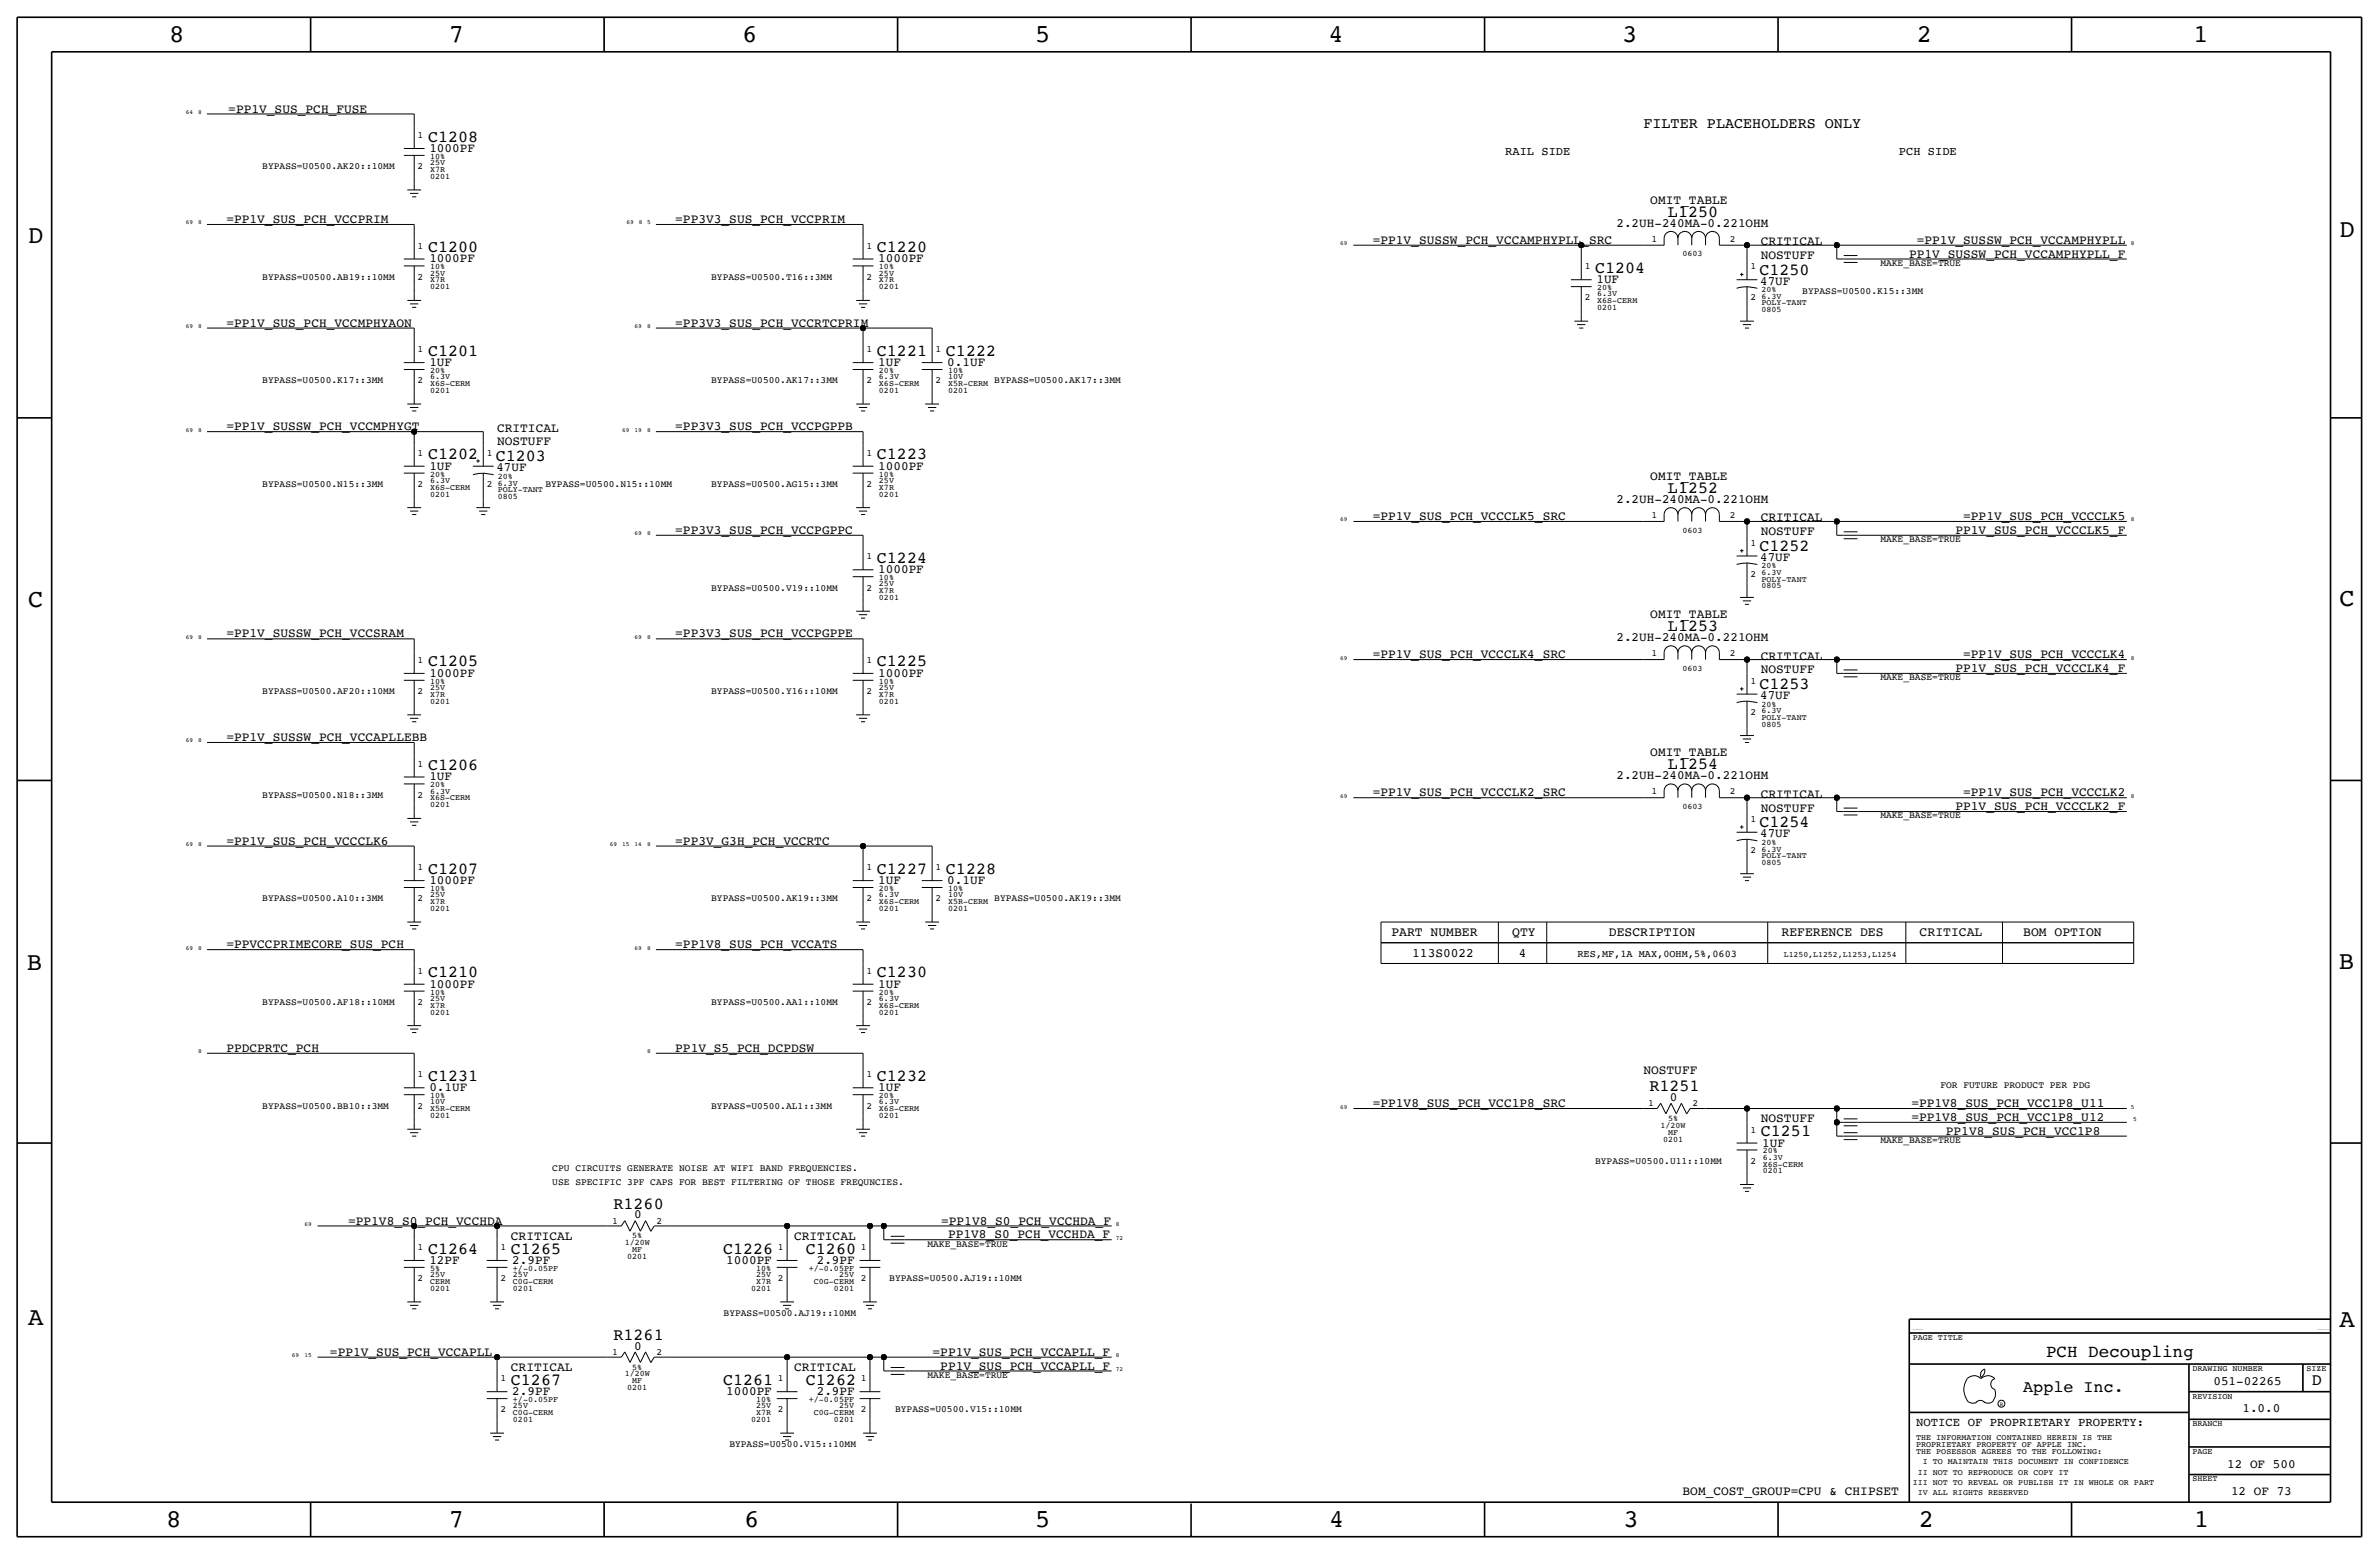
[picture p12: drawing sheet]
<svg xmlns="http://www.w3.org/2000/svg" width="875mm" height="572mm" viewBox="0 0 875 572" stroke-linecap="round" stroke-linejoin="round" font-family="sans-serif">
<defs><g id="words">
<g font-size="9.4">
<text x="62.2" y="15.5">8</text>
<text x="165.1" y="15.5">7</text>
<text x="273" y="15.5">6</text>
<text x="380.7" y="15.5">5</text>
<text x="488.7" y="15.5">4</text>
<text x="596.6" y="15.5">3</text>
<text x="705" y="15.5">2</text>
<text x="806.6" y="15.5">1</text>
<text x="10.4" y="89.4">D</text>
<text x="860.5" y="87.1">D</text>
<text x="10.4" y="223.3">C</text>
<text x="860.5" y="222.8">C</text>
<text x="9.9" y="356.6">B</text>
<text x="860.2" y="356.4">B</text>
<text x="10.4" y="487.4">A</text>
<text x="860.5" y="488.2">A</text>
<text x="61.2" y="561.6">8</text>
<text x="165.1" y="561.6">7</text>
<text x="273.8" y="561.6">6</text>
<text x="380.7" y="561.6">5</text>
<text x="488.9" y="561.6">4</text>
<text x="597.1" y="561.6">3</text>
<text x="705.8" y="561.6">2</text>
<text x="806.9" y="561.6">1</text>
</g>
<text font-size="6.5" x="752.6" y="499.1">PCH Decoupling</text>
<g font-size="6.2">
<text x="157.4" y="52.1">C1208</text>
<text x="613.5" y="79.8">L1250</text>
<text x="157.4" y="92.7">C1200</text>
<text x="322.5" y="92.7">C1220</text>
<text x="586.7" y="100.3">C1204</text>
<text x="647.1" y="101.1">C1250</text>
<text x="157.4" y="130.8">C1201</text>
<text x="322.5" y="130.8">C1221</text>
<text x="347.9" y="130.8">C1222</text>
<text x="157.4" y="168.9">C1202</text>
<text x="182.3" y="169.7">C1203</text>
<text x="322.5" y="168.9">C1223</text>
<text x="613.5" y="181.4">L1252</text>
<text x="647.1" y="202.7">C1252</text>
<text x="322.5" y="207">C1224</text>
<text x="613.5" y="232.2">L1253</text>
<text x="157.4" y="245.1">C1205</text>
<text x="322.5" y="245.1">C1225</text>
<text x="647.1" y="253.5">C1253</text>
<text x="157.4" y="283.2">C1206</text>
<text x="613.5" y="283">L1254</text>
<text x="647.1" y="304.3">C1254</text>
<text x="157.4" y="321.3">C1207</text>
<text x="322.5" y="321.3">C1227</text>
<text x="347.9" y="321.3">C1228</text>
<text x="157.4" y="359.4">C1210</text>
<text x="322.5" y="359.4">C1230</text>
<text x="157.4" y="397.5">C1231</text>
<text x="322.5" y="397.5">C1232</text>
<text x="606.7" y="401.3">R1251</text>
<text x="647.6" y="417.8">C1251</text>
<text x="225.7" y="444.5">R1260</text>
<text x="157.4" y="461">C1264</text>
<text x="187.9" y="461">C1265</text>
<text x="265.9" y="461">C1226</text>
<text x="296.4" y="461">C1260</text>
<text x="225.7" y="492.8">R1261</text>
<text x="187.9" y="509.3">C1267</text>
<text x="265.9" y="509.3">C1261</text>
<text x="296.4" y="509.3">C1262</text>
<text x="850.3" y="509.3">D</text>
<text x="744.2" y="511.8">Apple Inc.</text>
</g>
<text font-size="5.6" x="604.5" y="47">FILTER PLACEHOLDERS ONLY</text>
<g font-size="4.8">
<text x="511.8" y="344.2">PART NUMBER</text>
<text x="556.2" y="344.2">QTY</text>
<text x="591.8" y="344.2">DESCRIPTION</text>
<text x="655.3" y="344.2">REFERENCE DES</text>
<text x="706.1" y="344.2">CRITICAL</text>
<text x="744.2" y="344.2">BOM OPTION</text>
</g>
<g font-size="4.7">
<text x="84" y="41.4">=PP1V_SUS_PCH_FUSE</text>
<text x="157.9" y="55.9">1000PF</text>
<text x="607" y="74.9">OMIT_TABLE</text>
<text x="83.3" y="82">=PP1V_SUS_PCH_VCCPRIM</text>
<text x="248.4" y="82">=PP3V3_SUS_PCH_VCCPRIM</text>
<text x="594.5" y="83.3">2.2UH-240MA-0.221OHM</text>
<text x="504.9" y="89.7">=PP1V_SUSSW_PCH_VCCAMPHYPLL_SRC</text>
<text x="705" y="89.7">=PP1V_SUSSW_PCH_VCCAMPHYPLL</text>
<text x="647.6" y="90.2">CRITICAL</text>
<text x="647.6" y="95.2">NOSTUFF</text>
<text x="702.2" y="94.7">PP1V_SUSSW_PCH_VCCAMPHYPLL_F</text>
<text x="157.9" y="96.5">1000PF</text>
<text x="323" y="96.5">1000PF</text>
<text x="587.2" y="104.1">1UF</text>
<text x="647.4" y="104.6">47UF</text>
<text x="83.3" y="120.1">=PP1V_SUS_PCH_VCCMPHYAON</text>
<text x="248.4" y="120.1">=PP3V3_SUS_PCH_VCCRTCPRIM</text>
<text x="157.9" y="134.6">1UF</text>
<text x="323" y="134.6">1UF</text>
<text x="348.4" y="134.6">0.1UF</text>
<text x="83.3" y="158.3">=PP1V_SUSSW_PCH_VCCMPHYGT</text>
<text x="182.8" y="158.8">CRITICAL</text>
<text x="248.4" y="158.2">=PP3V3_SUS_PCH_VCCPGPPB</text>
<text x="182.8" y="163.8">NOSTUFF</text>
<text x="157.9" y="172.7">1UF</text>
<text x="182.6" y="173.2">47UF</text>
<text x="323" y="172.7">1000PF</text>
<text x="607" y="176.5">OMIT_TABLE</text>
<text x="594.5" y="184.9">2.2UH-240MA-0.221OHM</text>
<text x="504.9" y="191.3">=PP1V_SUS_PCH_VCCCLK5_SRC</text>
<text x="647.6" y="191.8">CRITICAL</text>
<text x="722.1" y="191.3">=PP1V_SUS_PCH_VCCCLK5</text>
<text x="248.4" y="196.3">=PP3V3_SUS_PCH_VCCPGPPC</text>
<text x="647.6" y="196.8">NOSTUFF</text>
<text x="719.2" y="196.3">PP1V_SUS_PCH_VCCCLK5_F</text>
<text x="647.4" y="206.2">47UF</text>
<text x="323" y="210.8">1000PF</text>
<text x="607" y="227.3">OMIT_TABLE</text>
<text x="83.3" y="234.4">=PP1V_SUSSW_PCH_VCCSRAM</text>
<text x="248.4" y="234.4">=PP3V3_SUS_PCH_VCCPGPPE</text>
<text x="594.5" y="235.7">2.2UH-240MA-0.221OHM</text>
<text x="504.9" y="242.1">=PP1V_SUS_PCH_VCCCLK4_SRC</text>
<text x="647.6" y="242.6">CRITICAL</text>
<text x="722.1" y="242.1">=PP1V_SUS_PCH_VCCCLK4</text>
<text x="157.9" y="248.9">1000PF</text>
<text x="323" y="248.9">1000PF</text>
<text x="647.6" y="247.6">NOSTUFF</text>
<text x="719.2" y="247.1">PP1V_SUS_PCH_VCCCLK4_F</text>
<text x="647.4" y="257">47UF</text>
<text x="83.3" y="272.5">=PP1V_SUSSW_PCH_VCCAPLLEBB</text>
<text x="607" y="278.1">OMIT_TABLE</text>
<text x="157.9" y="287">1UF</text>
<text x="594.5" y="286.5">2.2UH-240MA-0.221OHM</text>
<text x="504.9" y="292.9">=PP1V_SUS_PCH_VCCCLK2_SRC</text>
<text x="647.6" y="293.4">CRITICAL</text>
<text x="722.1" y="292.9">=PP1V_SUS_PCH_VCCCLK2</text>
<text x="647.6" y="298.4">NOSTUFF</text>
<text x="719.2" y="297.9">PP1V_SUS_PCH_VCCCLK2_F</text>
<text x="83.3" y="310.6">=PP1V_SUS_PCH_VCCCLK6</text>
<text x="248.4" y="310.6">=PP3V_G3H_PCH_VCCRTC</text>
<text x="647.4" y="307.8">47UF</text>
<text x="157.9" y="325.1">1000PF</text>
<text x="323" y="325.1">1UF</text>
<text x="348.4" y="325.1">0.1UF</text>
<text x="83.3" y="348.7">=PPVCCPRIMECORE_SUS_PCH</text>
<text x="248.4" y="348.7">=PP1V8_SUS_PCH_VCCATS</text>
<text x="519.4" y="351.8">113S0022</text>
<text x="558.6" y="351.8">4</text>
<text x="157.9" y="363.2">1000PF</text>
<text x="323" y="363.2">1UF</text>
<text x="83.3" y="386.8">PPDCPRTC_PCH</text>
<text x="248.4" y="386.8">PP1V_S5_PCH_DCPDSW</text>
<text x="604.5" y="395">NOSTUFF</text>
<text x="157.9" y="401.3">0.1UF</text>
<text x="323" y="401.3">1UF</text>
<text x="504.9" y="407.2">=PP1V8_SUS_PCH_VCC1P8_SRC</text>
<text x="614.2" y="404.9">0</text>
<text x="703" y="407.2">=PP1V8_SUS_PCH_VCC1P8_U11</text>
<text x="647.6" y="412.8">NOSTUFF</text>
<text x="703" y="412.2">=PP1V8_SUS_PCH_VCC1P8_U12</text>
<text x="715.7" y="417.3">PP1V8_SUS_PCH_VCC1P8</text>
<text x="648.2" y="421.6">1UF</text>
<text x="233.2" y="448.1">0</text>
<text x="128" y="450.3">=PP1V8_S0_PCH_VCCHDA</text>
<text x="187.9" y="455.9">CRITICAL</text>
<text x="292" y="455.9">CRITICAL</text>
<text x="346.2" y="450.3">=PP1V8_S0_PCH_VCCHDA_F</text>
<text x="348.7" y="455.4">PP1V8_S0_PCH_VCCHDA_F</text>
<text x="157.9" y="464.8">12PF</text>
<text x="188.4" y="464.8">2.9PF</text>
<text x="267.1" y="464.8">1000PF</text>
<text x="300.4" y="464.8">2.9PF</text>
<text x="233.2" y="496.3">0</text>
<text x="121.4" y="498.6">=PP1V_SUS_PCH_VCCAPLL</text>
<text x="343" y="498.6">=PP1V_SUS_PCH_VCCAPLL_F</text>
<text x="345.9" y="503.7">PP1V_SUS_PCH_VCCAPLL_F</text>
<text x="187.9" y="504.2">CRITICAL</text>
<text x="292" y="504.2">CRITICAL</text>
<text x="814.1" y="509.3">051-02265</text>
<text x="188.4" y="513.1">2.9PF</text>
<text x="267.1" y="513.1">1000PF</text>
<text x="300.4" y="513.1">2.9PF</text>
<text x="824.8" y="519.4">1.0.0</text>
<text x="819.2" y="539.7">12 OF 500</text>
<text x="618.9" y="549.9">BOM_COST_GROUP=CPU &amp; CHIPSET</text>
<text x="820.6" y="549.9">12 OF 73</text>
</g>
<text font-size="4.5" x="704.8" y="524.5">NOTICE OF PROPRIETARY PROPERTY:</text>
<g font-size="4.4">
<text x="553.7" y="57.2">RAIL SIDE</text>
<text x="698.4" y="57.2">PCH SIDE</text>
</g>
<text font-size="3.8" x="580.2" y="351.8">RES,MF,1A MAX,0OHM,5%,0603</text>
<g font-size="3.5">
<text x="153.6" y="50.8">1</text>
<text x="96.5" y="62.2">BYPASS=U0500.AK20::10MM</text>
<text x="153.6" y="62.2">2</text>
<text x="607.4" y="88.9">1</text>
<text x="636.2" y="88.9">2</text>
<text x="153.6" y="91.4">1</text>
<text x="318.7" y="91.4">1</text>
<text x="582.9" y="99.1">1</text>
<text x="643.8" y="99.1">1</text>
<text x="691.6" y="97.8">MAKE_BASE=TRUE</text>
<text x="96.5" y="102.9">BYPASS=U0500.AB19::10MM</text>
<text x="153.6" y="102.9">2</text>
<text x="261.6" y="102.9">BYPASS=U0500.T16::3MM</text>
<text x="318.7" y="102.9">2</text>
<text x="662.9" y="108">BYPASS=U0500.K15::3MM</text>
<text x="582.9" y="110.5">2</text>
<text x="643.8" y="110.5">2</text>
<text x="153.6" y="129.5">1</text>
<text x="318.7" y="129.5">1</text>
<text x="344.1" y="129.5">1</text>
<text x="96.5" y="141">BYPASS=U0500.K17::3MM</text>
<text x="153.6" y="141">2</text>
<text x="261.6" y="141">BYPASS=U0500.AK17::3MM</text>
<text x="318.7" y="141">2</text>
<text x="344.1" y="141">2</text>
<text x="365.7" y="141">BYPASS=U0500.AK17::3MM</text>
<text x="153.6" y="167.6">1</text>
<text x="179" y="167.6">1</text>
<text x="318.7" y="167.6">1</text>
<text x="96.5" y="179.1">BYPASS=U0500.N15::3MM</text>
<text x="153.6" y="179.1">2</text>
<text x="179" y="179.1">2</text>
<text x="200.6" y="179.1">BYPASS=U0500.N15::10MM</text>
<text x="261.6" y="179.1">BYPASS=U0500.AG15::3MM</text>
<text x="318.7" y="179.1">2</text>
<text x="607.4" y="190.5">1</text>
<text x="636.2" y="190.5">2</text>
<text x="643.8" y="200.7">1</text>
<text x="691.6" y="199.4">MAKE_BASE=TRUE</text>
<text x="318.7" y="205.7">1</text>
<text x="643.8" y="212.1">2</text>
<text x="261.6" y="217.2">BYPASS=U0500.V19::10MM</text>
<text x="318.7" y="217.2">2</text>
<text x="153.6" y="243.8">1</text>
<text x="318.7" y="243.8">1</text>
<text x="607.4" y="241.3">1</text>
<text x="636.2" y="241.3">2</text>
<text x="643.8" y="251.5">1</text>
<text x="691.6" y="250.2">MAKE_BASE=TRUE</text>
<text x="96.5" y="255.3">BYPASS=U0500.AF20::10MM</text>
<text x="153.6" y="255.3">2</text>
<text x="261.6" y="255.3">BYPASS=U0500.Y16::10MM</text>
<text x="318.7" y="255.3">2</text>
<text x="643.8" y="262.9">2</text>
<text x="153.6" y="281.9">1</text>
<text x="96.5" y="293.4">BYPASS=U0500.N18::3MM</text>
<text x="153.6" y="293.4">2</text>
<text x="607.4" y="292.1">1</text>
<text x="636.2" y="292.1">2</text>
<text x="643.8" y="302.3">1</text>
<text x="691.6" y="301">MAKE_BASE=TRUE</text>
<text x="643.8" y="313.7">2</text>
<text x="153.6" y="320">1</text>
<text x="318.7" y="320">1</text>
<text x="344.1" y="320">1</text>
<text x="96.5" y="331.5">BYPASS=U0500.A10::3MM</text>
<text x="153.6" y="331.5">2</text>
<text x="261.6" y="331.5">BYPASS=U0500.AK19::3MM</text>
<text x="318.7" y="331.5">2</text>
<text x="344.1" y="331.5">2</text>
<text x="365.7" y="331.5">BYPASS=U0500.AK19::3MM</text>
<text x="153.6" y="358.1">1</text>
<text x="318.7" y="358.1">1</text>
<text x="96.5" y="369.6">BYPASS=U0500.AF18::10MM</text>
<text x="153.6" y="369.6">2</text>
<text x="261.6" y="369.6">BYPASS=U0500.AA1::10MM</text>
<text x="318.7" y="369.6">2</text>
<text x="153.6" y="396.2">1</text>
<text x="318.7" y="396.2">1</text>
<text x="713.7" y="400.1">FOR FUTURE PRODUCT PER PDG</text>
<text x="96.5" y="407.7">BYPASS=U0500.BB10::3MM</text>
<text x="153.6" y="407.7">2</text>
<text x="261.6" y="407.7">BYPASS=U0500.AL1::3MM</text>
<text x="318.7" y="407.7">2</text>
<text x="606.2" y="406.9">1</text>
<text x="622.5" y="406.9">2</text>
<text x="643.8" y="416.6">1</text>
<text x="691.6" y="420.4">MAKE_BASE=TRUE</text>
<text x="203.1" y="430.5">CPU CIRCUITS GENERATE NOISE AT WIFI BAND FREQUENCIES.</text>
<text x="586.7" y="428">BYPASS=U0500.U11::10MM</text>
<text x="643.8" y="428">2</text>
<text x="203.1" y="435.6">USE SPECIFIC 3PF CAPS FOR BEST FILTERING OF THOSE FREQUNCIES.</text>
<text x="225.2" y="450.1">1</text>
<text x="241.5" y="450.1">2</text>
<text x="153.6" y="459.7">1</text>
<text x="184.1" y="459.7">1</text>
<text x="286.1" y="459.7">1</text>
<text x="316.6" y="459.7">1</text>
<text x="341.1" y="458.5">MAKE_BASE=TRUE</text>
<text x="153.6" y="471.2">2</text>
<text x="184.1" y="471.2">2</text>
<text x="286.1" y="471.2">2</text>
<text x="316.6" y="471.2">2</text>
<text x="327.1" y="471.2">BYPASS=U0500.AJ19::10MM</text>
<text x="266.1" y="483.9">BYPASS=U0500.AJ19::10MM</text>
<text x="225.2" y="498.3">1</text>
<text x="241.5" y="498.3">2</text>
<text x="184.1" y="508">1</text>
<text x="286.1" y="508">1</text>
<text x="316.6" y="508">1</text>
<text x="341.1" y="506.7">MAKE_BASE=TRUE</text>
<text x="184.1" y="519.4">2</text>
<text x="286.1" y="519.4">2</text>
<text x="316.6" y="519.4">2</text>
<text x="329.2" y="519.4">BYPASS=U0500.V15::10MM</text>
<text x="268.3" y="532.1">BYPASS=U0500.V15::10MM</text>
</g>
<g font-size="3.1">
<text x="158.2" y="58.4">10%</text>
<text x="158.2" y="65.8">0201</text>
<text x="158.2" y="63.2">X7R</text>
<text x="158.2" y="60.7">25V</text>
<text x="618.8" y="94.2">0603</text>
<text x="158.2" y="101.3">25V</text>
<text x="158.2" y="99.1">10%</text>
<text x="323.3" y="101.3">25V</text>
<text x="323.3" y="99.1">10%</text>
<text x="158.2" y="106.4">0201</text>
<text x="158.2" y="103.9">X7R</text>
<text x="323.3" y="106.4">0201</text>
<text x="323.3" y="103.9">X7R</text>
<text x="587.5" y="106.7">20%</text>
<text x="647.9" y="107.4">20%</text>
<text x="587.5" y="111.5">X6S-CERM</text>
<text x="587.5" y="109">6.3V</text>
<text x="647.9" y="112.3">POLY-TANT</text>
<text x="647.9" y="110">6.3V</text>
<text x="587.5" y="114">0201</text>
<text x="647.9" y="114.8">0805</text>
<text x="158.2" y="137.2">20%</text>
<text x="323.3" y="137.2">20%</text>
<text x="348.7" y="137.2">10%</text>
<text x="158.2" y="142">X6S-CERM</text>
<text x="158.2" y="139.4">6.3V</text>
<text x="323.3" y="142">X6S-CERM</text>
<text x="323.3" y="139.4">6.3V</text>
<text x="348.7" y="142">X5R-CERM</text>
<text x="348.7" y="139.4">10V</text>
<text x="158.2" y="144.5">0201</text>
<text x="323.3" y="144.5">0201</text>
<text x="348.7" y="144.5">0201</text>
<text x="158.2" y="177.5">6.3V</text>
<text x="158.2" y="175.3">20%</text>
<text x="183.1" y="178.6">6.3V</text>
<text x="183.1" y="176">20%</text>
<text x="323.3" y="177.5">25V</text>
<text x="323.3" y="175.3">10%</text>
<text x="158.2" y="182.6">0201</text>
<text x="158.2" y="180.1">X6S-CERM</text>
<text x="183.1" y="183.4">0805</text>
<text x="183.1" y="180.8">POLY-TANT</text>
<text x="323.3" y="182.6">0201</text>
<text x="323.3" y="180.1">X7R</text>
<text x="618.8" y="195.8">0603</text>
<text x="647.9" y="209">20%</text>
<text x="323.3" y="215.6">25V</text>
<text x="323.3" y="213.4">10%</text>
<text x="647.9" y="213.9">POLY-TANT</text>
<text x="647.9" y="211.6">6.3V</text>
<text x="323.3" y="220.7">0201</text>
<text x="323.3" y="218.2">X7R</text>
<text x="647.9" y="216.4">0805</text>
<text x="158.2" y="251.5">10%</text>
<text x="323.3" y="251.5">10%</text>
<text x="618.8" y="246.6">0603</text>
<text x="158.2" y="256.3">X7R</text>
<text x="158.2" y="253.7">25V</text>
<text x="323.3" y="256.3">X7R</text>
<text x="323.3" y="253.7">25V</text>
<text x="158.2" y="258.8">0201</text>
<text x="323.3" y="258.8">0201</text>
<text x="647.9" y="262.4">6.3V</text>
<text x="647.9" y="259.8">20%</text>
<text x="647.9" y="267.2">0805</text>
<text x="647.9" y="264.7">POLY-TANT</text>
<text x="158.2" y="291.8">6.3V</text>
<text x="158.2" y="289.6">20%</text>
<text x="158.2" y="296.9">0201</text>
<text x="158.2" y="294.4">X6S-CERM</text>
<text x="618.8" y="297.4">0603</text>
<text x="647.9" y="310.6">20%</text>
<text x="647.9" y="315.5">POLY-TANT</text>
<text x="647.9" y="313.2">6.3V</text>
<text x="647.9" y="318">0805</text>
<text x="158.2" y="329.9">25V</text>
<text x="158.2" y="327.7">10%</text>
<text x="323.3" y="329.9">6.3V</text>
<text x="323.3" y="327.7">20%</text>
<text x="348.7" y="329.9">10V</text>
<text x="348.7" y="327.7">10%</text>
<text x="158.2" y="335">0201</text>
<text x="158.2" y="332.5">X7R</text>
<text x="323.3" y="335">0201</text>
<text x="323.3" y="332.5">X6S-CERM</text>
<text x="348.7" y="335">0201</text>
<text x="348.7" y="332.5">X5R-CERM</text>
<text x="158.2" y="365.8">10%</text>
<text x="323.3" y="365.8">20%</text>
<text x="158.2" y="370.6">X7R</text>
<text x="158.2" y="368">25V</text>
<text x="323.3" y="370.6">X6S-CERM</text>
<text x="323.3" y="368">6.3V</text>
<text x="158.2" y="373.1">0201</text>
<text x="323.3" y="373.1">0201</text>
<text x="158.2" y="406.1">10V</text>
<text x="158.2" y="403.9">10%</text>
<text x="323.3" y="406.1">6.3V</text>
<text x="323.3" y="403.9">20%</text>
<text x="158.2" y="411.2">0201</text>
<text x="158.2" y="408.7">X5R-CERM</text>
<text x="323.3" y="411.2">0201</text>
<text x="323.3" y="408.7">X6S-CERM</text>
<text x="613.5" y="412.2">5%</text>
<text x="610.8" y="414.8">1/20W</text>
<text x="611.7" y="419.9">0201</text>
<text x="613.5" y="417.3">MF</text>
<text x="648.4" y="424.2">20%</text>
<text x="648.4" y="431.5">0201</text>
<text x="648.4" y="429">X6S-CERM</text>
<text x="648.4" y="426.5">6.3V</text>
<text x="232.5" y="455.4">5%</text>
<text x="229.8" y="458">1/20W</text>
<text x="232.5" y="460.5">MF</text>
<text x="158.2" y="467.4">5%</text>
<text x="188.7" y="467.4">+/-0.05PF</text>
<text x="230.7" y="463">0201</text>
<text x="278.1" y="467.4">10%</text>
<text x="297.5" y="467.4">+/-0.05PF</text>
<text x="158.2" y="472.2">CERM</text>
<text x="158.2" y="469.6">25V</text>
<text x="188.7" y="472.2">C0G-CERM</text>
<text x="188.7" y="469.6">25V</text>
<text x="278.1" y="472.2">X7R</text>
<text x="278.1" y="469.6">25V</text>
<text x="299.4" y="472.2">C0G-CERM</text>
<text x="308.6" y="469.6">25V</text>
<text x="158.2" y="474.7">0201</text>
<text x="188.7" y="474.7">0201</text>
<text x="276.3" y="474.7">0201</text>
<text x="306.7" y="474.7">0201</text>
<text x="703.5" y="492.8">PAGE TITLE</text>
<text x="232.5" y="503.7">5%</text>
<text x="229.8" y="506.2">1/20W</text>
<text x="232.5" y="508.8">MF</text>
<text x="806.4" y="504.2">DRAWING NUMBER</text>
<text x="848.3" y="504.2">SIZE</text>
<text x="188.7" y="515.6">+/-0.05PF</text>
<text x="230.7" y="511.3">0201</text>
<text x="278.1" y="515.6">10%</text>
<text x="297.5" y="515.6">+/-0.05PF</text>
<text x="806.4" y="514.3">REVISION</text>
<text x="188.7" y="520.4">C0G-CERM</text>
<text x="188.7" y="517.9">25V</text>
<text x="278.1" y="520.4">X7R</text>
<text x="278.1" y="517.9">25V</text>
<text x="299.4" y="520.4">C0G-CERM</text>
<text x="308.6" y="517.9">25V</text>
<text x="188.7" y="523">0201</text>
<text x="276.3" y="523">0201</text>
<text x="306.7" y="523">0201</text>
<text x="806.4" y="524.5">BRANCH</text>
<text x="704.8" y="532.1">PROPRIETARY PROPERTY OF APPLE INC.</text>
<text x="704.8" y="529.6">THE INFORMATION CONTAINED HEREIN IS THE</text>
<text x="704.8" y="534.7">THE POSESSOR AGREES TO THE FOLLOWING:</text>
<text x="707.2" y="538.5">I TO MAINTAIN THIS DOCUMENT IN CONFIDENCE</text>
<text x="806.4" y="534.7">PAGE</text>
<text x="705.4" y="542.3">II NOT TO REPRODUCE OR COPY IT</text>
<text x="806.4" y="544.8">SHEET</text>
<text x="703.5" y="546.1">III NOT TO REVEAL OR PUBLISH IT IN WHOLE OR PART</text>
<text x="705.4" y="549.9">IV ALL RIGHTS RESERVED</text>
</g>
<text font-size="3" x="656.1" y="351.8">L1250,L1252,L1253,L1254</text>
<g font-size="2.3">
<text x="68.3" y="41.9">64</text>
<text x="72.9" y="41.9">8</text>
<text x="68.3" y="82.6">69</text>
<text x="72.9" y="82.6">8</text>
<text x="230.4" y="82.5">69</text>
<text x="234.9" y="82.5">8</text>
<text x="238" y="82.5">5</text>
<text x="493" y="90.2">69</text>
<text x="783.8" y="90.2">8</text>
<text x="68.3" y="120.6">69</text>
<text x="72.9" y="120.6">8</text>
<text x="233.4" y="120.6">69</text>
<text x="238" y="120.6">8</text>
<text x="68.3" y="158.8">69</text>
<text x="72.9" y="158.8">8</text>
<text x="228.9" y="158.7">69</text>
<text x="233.4" y="158.7">19</text>
<text x="238" y="158.7">8</text>
<text x="493" y="191.8">69</text>
<text x="783.8" y="191.8">8</text>
<text x="233.4" y="196.8">69</text>
<text x="238" y="196.8">8</text>
<text x="68.3" y="234.9">69</text>
<text x="72.9" y="234.9">8</text>
<text x="233.4" y="234.9">69</text>
<text x="238" y="234.9">8</text>
<text x="493" y="242.6">69</text>
<text x="783.8" y="242.6">8</text>
<text x="68.3" y="273">69</text>
<text x="72.9" y="273">8</text>
<text x="493" y="293.4">69</text>
<text x="783.8" y="293.4">8</text>
<text x="68.3" y="311.1">69</text>
<text x="72.9" y="311.1">8</text>
<text x="224.3" y="311.2">69</text>
<text x="228.8" y="311.2">15</text>
<text x="233.4" y="311.2">14</text>
<text x="238" y="311.2">8</text>
<text x="68.3" y="349.2">69</text>
<text x="72.9" y="349.2">8</text>
<text x="233.4" y="349.2">69</text>
<text x="238" y="349.2">8</text>
<text x="72.9" y="387.4">8</text>
<text x="238" y="387.3">8</text>
<text x="493" y="407.7">69</text>
<text x="783.8" y="407.7">5</text>
<text x="784.6" y="412.2">5</text>
<text x="112" y="450.8">69</text>
<text x="410.4" y="450.8">8</text>
<text x="410.4" y="455.9">72</text>
<text x="107.4" y="499.1">69</text>
<text x="112" y="499.1">15</text>
<text x="410.4" y="499.1">8</text>
<text x="410.4" y="504.2">72</text>
</g>
<text font-size="2.2" x="735.5" y="516.9">R</text>
<g font-size=".4">
<text x="703.5" y="488.9">SYNC_MASTER=PAULM</text>
<text x="852.4" y="488.9">SYNC_DATE=06/15/2015</text>
</g>
</g></defs>
<g fill="none" stroke="#000" stroke-width=".37">
<path d="M76.1 41.9h76.2zM148.5 54.6h7.7zM148.5 57.2h7.7zM152.3 41.9v5.1zM152.3 47v7.6zM152.3 57.1v7.7zM149.8 69.9h5.1zM150.8 71.1h3.1zM151.6 72.4h1.5zM152.3 64.8v2.5zM152.3 67.3v2.6zM76.1 82.6h76.2z"/>
<path d="M148.5 95.3h7.7zM148.5 97.8h7.7zM152.3 82.6v5zM152.3 87.6v7.7zM152.3 97.8v7.6zM241.2 82.6h76.2zM313.6 97.8h7.7zM313.6 95.3h7.7zM317.4 82.6v5zM317.4 87.6v7.7zM317.4 97.8v7.6zM497.8 90.2h83.8z"/>
<path d="M581.6 90.2v5.1zM581.6 90.2h22.9zM581.6 95.3v7.6zM604.5 90.2h7.6zM612.1 87.6v2.6zM612.1 87.6a2.54 2.54 0 0 1 2.5-2.5 2.54 2.54 0 0 1 2.6 2.5 2.54 2.54 0 0 1 2.5-2.5 2.54 2.54 0 0 1 2.5 2.5 2.54 2.54 0 0 1 2.6-2.5 2.54 2.54 0 0 1 2.5 2.5 2.54 2.54 0 0 1 2.6-2.5 2.54 2.54 0 0 1 2.5 2.5M617.2 87.6v2.6zM622.2 87.6v2.6zM627.3 87.6v2.6zM632.4 90.2h7.6zM632.4 87.6v2.6zM640 90.2h2.6z"/>
<path d="M642.6 90.2h33zM642.6 90.2v5.1zM642.6 95.3v7.6zM675.6 95.3h2.5zM675.6 90.2v5zM675.6 90.2h106.7zM678.1 96.5h5.1zM678.1 95.3h5.1zM678.1 94h5.1zM683.2 95.3h99.1zM149.8 110.5h5.1zM150.8 111.8h3.1z"/>
<path d="M151.6 113h1.5zM152.3 105.4v2.6zM152.3 108v2.5zM314.9 110.5h5.1zM315.9 111.8h3.1zM316.7 113h1.5zM317.4 105.4v2.6zM317.4 108v2.5zM577.8 102.9h7.6zM577.8 105.4h7.6zM579.1 118.1h5zM580.1 119.4h3z"/>
<path d="M581.6 113v2.6zM581.6 115.6v2.5zM581.6 105.4v7.6zM638.8 102.9h7.6zM638.8 106a12.9 12.9 0 0 1 7.6 .1M640 100.9h1.3zM640 118.1h5.1zM640.6 100.3v1.3zM641 119.4h3.1zM642.6 113v2.6zM642.6 115.6v2.5zM642.6 105.4v7.6z"/>
<path d="M76.1 120.7h76.2zM148.5 133.4h7.7zM148.5 135.9h7.7zM152.3 120.7v5zM152.3 125.7v7.7zM152.3 135.9v7.6zM241.2 120.7h76.2zM313.6 135.9h7.7zM313.6 133.4h7.7zM317.4 120.7h25.4zM317.4 120.7v5zM317.4 125.7v7.7z"/>
<path d="M317.4 135.9v7.6zM339 135.9h7.7zM339 133.4h7.7zM342.8 120.7v5zM342.8 125.7v7.7zM342.8 135.9v7.6zM580.8 120.7h1.6zM641.8 120.7h1.5zM76.1 158.8h76.2zM149.8 148.6h5.1zM150.8 149.9h3.1zM151.6 151.1h1.5z"/>
<path d="M152.3 158.8h25.4zM152.3 143.5v2.6zM152.3 158.8v5zM152.3 146.1v2.5zM177.7 158.8v5zM241.2 158.8h76.2zM314.9 148.6h5.1zM315.9 149.9h3.1zM316.7 151.1h1.5zM317.4 143.5v2.6zM317.4 158.8v5zM317.4 146.1v2.5z"/>
<path d="M340.3 148.6h5.1zM341.3 149.9h3.1zM342.1 151.1h1.5zM342.8 143.5v2.6zM342.8 146.1v2.5zM148.5 171.5h7.7zM148.5 174h7.7zM152.3 163.8v7.7zM152.3 174v7.6zM173.9 171.5h7.7zM173.9 174.6a12.9 12.9 0 0 1 7.7 .1M175.2 169.5h1.3z"/>
<path d="M175.8 168.9v1.3zM177.7 174v7.6zM177.7 163.8v7.7zM313.6 174h7.7zM313.6 171.5h7.7zM317.4 163.8v7.7zM317.4 174v7.6zM149.8 186.7h5.1zM150.8 188h3.1zM151.6 189.2h1.5zM152.3 181.6v2.6zM152.3 184.2v2.5z"/>
<path d="M175.2 186.7h5.1zM176.2 188h3.1zM177 189.2h1.5zM177.7 181.6v2.6zM177.7 184.2v2.5zM241.2 196.9h76.2zM314.9 186.7h5.1zM315.9 188h3.1zM316.7 189.2h1.5zM317.4 181.6v2.6zM317.4 196.9v5zM317.4 184.2v2.5z"/>
<path d="M497.8 191.8h106.7zM604.5 191.8h7.6zM612.1 189.2v2.6zM612.1 189.2a2.54 2.54 0 0 1 2.5-2.5 2.54 2.54 0 0 1 2.6 2.5 2.54 2.54 0 0 1 2.5-2.5 2.54 2.54 0 0 1 2.5 2.5 2.54 2.54 0 0 1 2.6-2.5 2.54 2.54 0 0 1 2.5 2.5 2.54 2.54 0 0 1 2.6-2.5 2.54 2.54 0 0 1 2.5 2.5M617.2 189.2v2.6zM622.2 189.2v2.6zM627.3 189.2v2.6zM632.4 191.8h7.6zM632.4 189.2v2.6zM640 191.8h2.6zM642.6 191.8h33zM642.6 191.8v5.1z"/>
<path d="M642.6 196.9v7.6zM675.6 196.9h2.5zM675.6 191.8v5zM675.6 191.8h106.7zM678.1 198.1h5.1zM678.1 196.9h5.1zM678.1 195.6h5.1zM683.2 196.9h99.1zM313.6 212.1h7.7zM313.6 209.6h7.7zM317.4 219.7v2.5zM317.4 201.9v7.7z"/>
<path d="M317.4 212.1v7.6zM638.8 204.5h7.6zM638.8 207.6a12.9 12.9 0 0 1 7.6 .1M640 202.5h1.3zM640 219.7h5.1zM640.6 201.9v1.3zM642.6 214.6v2.6zM642.6 217.2v2.5zM642.6 207v7.6zM76.1 235h76.2zM152.3 235v5zM241.2 235h76.2z"/>
<path d="M314.9 224.8h5.1zM315.9 226.1h3.1zM316.7 227.3h1.5zM317.4 235v5zM317.4 222.3v2.5zM641 221h3.1zM641.8 222.3h1.5zM148.5 247.7h7.7zM148.5 250.2h7.7zM152.3 257.8v2.5zM152.3 240v7.7zM152.3 250.2v7.6z"/>
<path d="M313.6 250.2h7.7zM313.6 247.7h7.7zM317.4 257.8v2.5zM317.4 240v7.7zM317.4 250.2v7.6zM497.8 242.6h106.7zM604.5 242.6h7.6zM612.1 240v2.6zM612.1 240a2.54 2.54 0 0 1 2.5-2.5 2.54 2.54 0 0 1 2.6 2.5 2.54 2.54 0 0 1 2.5-2.5 2.54 2.54 0 0 1 2.5 2.5 2.54 2.54 0 0 1 2.6-2.5 2.54 2.54 0 0 1 2.5 2.5 2.54 2.54 0 0 1 2.6-2.5 2.54 2.54 0 0 1 2.5 2.5M617.2 240v2.6zM622.2 240v2.6zM627.3 240v2.6z"/>
<path d="M632.4 242.6h7.6zM632.4 240v2.6zM638.8 255.3h7.6zM638.8 258.4a12.9 12.9 0 0 1 7.6 .1M640 253.3h1.3zM640 242.6h2.6zM640.6 252.7v1.3zM642.6 242.6h33zM642.6 242.6v5.1zM642.6 257.8v7.6zM642.6 247.7v7.6zM675.6 247.7h2.5z"/>
<path d="M675.6 242.6v5zM675.6 242.6h106.7zM678.1 248.9h5.1zM678.1 247.7h5.1zM678.1 246.4h5.1zM683.2 247.7h99.1zM76.1 273.1h76.2zM149.8 262.9h5.1zM150.8 264.2h3.1zM151.6 265.4h1.5zM152.3 273.1v5zM152.3 278.1v7.7z"/>
<path d="M152.3 260.4v2.5zM314.9 262.9h5.1zM315.9 264.2h3.1zM316.7 265.4h1.5zM317.4 260.4v2.5zM640 270.5h5.1zM641 271.8h3.1zM641.8 273.1h1.5zM642.6 265.4v2.6zM642.6 268v2.5zM148.5 285.8h7.7zM148.5 288.3h7.7z"/>
<path d="M152.3 295.9v2.5zM152.3 298.5v2.5zM152.3 288.3v7.6zM497.8 293.4h106.7zM604.5 293.4h7.6zM612.1 290.8v2.6zM612.1 290.8a2.54 2.54 0 0 1 2.5-2.5 2.54 2.54 0 0 1 2.6 2.5 2.54 2.54 0 0 1 2.5-2.5 2.54 2.54 0 0 1 2.5 2.5 2.54 2.54 0 0 1 2.6-2.5 2.54 2.54 0 0 1 2.5 2.5 2.54 2.54 0 0 1 2.6-2.5 2.54 2.54 0 0 1 2.5 2.5M617.2 290.8v2.6zM622.2 290.8v2.6zM627.3 290.8v2.6zM632.4 293.4h7.6zM632.4 290.8v2.6z"/>
<path d="M640 293.4h2.6zM642.6 293.4h33zM642.6 293.4v5.1zM642.6 298.5v7.6zM675.6 298.5h2.5zM675.6 293.4v5zM675.6 293.4h106.7zM678.1 299.7h5.1zM678.1 298.5h5.1zM678.1 297.2h5.1zM683.2 298.5h99.1zM76.1 311.2h76.2z"/>
<path d="M149.8 301h5.1zM150.8 302.3h3.1zM151.6 303.5h1.5zM152.3 311.2v5zM152.3 316.2v7.7zM241.2 311.2h76.2zM317.4 311.2h25.4zM317.4 311.2v5zM317.4 316.2v7.7zM342.8 311.2v5zM342.8 316.2v7.7zM638.8 306.1h7.6z"/>
<path d="M638.8 309.2a12.9 12.9 0 0 1 7.6 .1M640 304.1h1.3zM640.6 303.5v1.3zM642.6 316.2v2.6zM642.6 318.8v2.5zM642.6 308.6v7.6zM148.5 323.9h7.7zM148.5 326.4h7.7zM149.8 339.1h5.1zM152.3 334v2.5zM152.3 336.6v2.5zM152.3 326.4v7.6z"/>
<path d="M313.6 326.4h7.7zM313.6 323.9h7.7zM314.9 339.1h5.1zM317.4 334v2.5zM317.4 326.4v7.6zM317.4 336.6v2.5zM339 326.4h7.7zM339 323.9h7.7zM340.3 339.1h5.1zM342.8 334v2.5zM342.8 326.4v7.6zM342.8 336.6v2.5z"/>
<path d="M507.9 339.1v7.6zM507.9 339.1h276.9zM551.1 339.1v7.6zM568.9 339.1v7.6zM640 321.3h5.1zM641 322.6h3.1zM641.8 323.9h1.5zM650.2 339.1v7.6zM701 339.1v7.6zM736.5 339.1v7.6zM784.8 339.1v7.6zM76.1 349.2h76.2z"/>
<path d="M150.8 340.4h3.1zM151.6 341.6h1.5zM152.3 349.3v5zM152.3 354.3v7.7zM241.2 349.2h76.2zM315.9 340.4h3.1zM316.7 341.6h1.5zM317.4 349.3v5zM317.4 354.3v7.7zM341.3 340.4h3.1zM342.1 341.6h1.5zM507.9 346.7h276.9z"/>
<path d="M507.9 346.7v7.6zM507.9 354.3h276.9zM551.1 346.7v7.6zM568.9 346.7v7.6zM650.2 346.7v7.6zM701 346.7v7.6zM736.5 346.7v7.6zM784.8 346.7v7.6zM148.5 362h7.7zM148.5 364.5h7.7zM149.8 377.2h5.1zM150.8 378.5h3.1z"/>
<path d="M151.6 379.7h1.5zM152.3 372.1v2.5zM152.3 374.6v2.6zM152.3 364.5v7.6zM313.6 364.5h7.7zM313.6 362h7.7zM314.9 377.2h5.1zM315.9 378.5h3.1zM316.7 379.7h1.5zM317.4 372.1v2.5zM317.4 374.6v2.6zM317.4 364.5v7.6z"/>
<path d="M76.1 387.4h76.2zM152.3 387.3v5.1zM152.3 392.4v7.6zM241.2 387.4h76.2zM317.4 387.3v5.1zM317.4 392.4v7.6zM148.5 400.1h7.7zM148.5 402.6h7.7zM149.8 415.3h5.1zM150.8 416.6h3.1zM151.6 417.8h1.5zM152.3 410.2v2.6z"/>
<path d="M152.3 412.8v2.5zM152.3 402.6v7.6zM313.6 402.6h7.7zM313.6 400.1h7.7zM314.9 415.3h5.1zM315.9 416.6h3.1zM316.7 417.8h1.5zM317.4 410.2v2.6zM317.4 412.8v2.5zM317.4 402.6v7.6zM497.8 407.7h106.7zM604.5 407.7h5z"/>
<path d="M610.8 405.7l-1.3 2zM610.8 405.7l1.9 3.9zM614.6 405.7l-1.9 3.9zM614.6 405.7l2 3.9zM618.4 405.7l-1.8 3.9zM618.4 405.7l2 3.9zM621.6 407.7l-1.2 2zM621.6 407.7h5.7zM627.3 407.7h15.3zM642.6 407.7h33zM642.6 407.7v5.1zM642.6 412.8v7.6z"/>
<path d="M675.6 417.8h2.5zM675.6 412.8v5zM675.6 407.7v5.1zM675.6 412.8h2.5zM675.6 407.7h106.7zM678.1 414h5.1zM678.1 412.8h5.1zM678.1 411.5h5.1zM678.1 419.1h5.1zM678.1 417.8h5.1zM678.1 416.6h5.1zM683.2 412.8h99.1z"/>
<path d="M683.2 417.8h99.1zM638.8 422.9h7.6zM638.8 420.4h7.6zM640 435.6h5.1zM641 436.9h3.1zM641.8 438.1h1.5zM642.6 430.5v2.6zM642.6 422.9v7.6zM642.6 433.1v2.5zM116.8 450.9h35.5zM152.3 450.9h30.5zM152.3 450.8v5.1z"/>
<path d="M152.3 455.9v7.6zM182.8 450.9h40.7zM182.8 450.8v5.1zM182.8 455.9v7.6zM223.5 450.9h5zM229.8 448.9l1.9 3.9zM229.8 448.9l-1.3 2zM233.6 448.9l-1.9 3.9zM233.6 448.9l2 3.9zM237.4 448.9l-1.8 3.9zM237.4 448.9l2 3.9zM240.6 450.9h5.7z"/>
<path d="M240.6 450.8l-1.2 2.1zM246.3 450.9h43.2zM289.5 450.8v5.1zM289.5 455.9v7.6zM289.5 450.9h30.5zM320 450.9h5.1zM320 450.8v5.1zM320 455.9v7.6zM325.1 450.9v5zM325.1 455.9h2.5zM325.1 450.9h83.8zM327.6 457.2h5.1z"/>
<path d="M327.6 455.9h5.1zM327.6 454.7h5.1zM332.7 455.9h76.2zM148.5 463.6h7.7zM148.5 466.1h7.7zM149.8 478.8h5.1zM152.3 473.7v2.6zM152.3 466.1v7.6zM152.3 476.2v2.6zM179 463.6h7.6zM179 466.1h7.6zM180.3 478.8h5.1z"/>
<path d="M182.8 473.7v2.6zM182.8 476.2v2.6zM182.8 466.1v7.6zM285.7 463.6h7.6zM285.7 466.1h7.6zM287 478.8h5zM289.5 473.7v2.6zM289.5 476.2v2.6zM289.5 466.1v7.6zM316.2 466.1h7.6zM316.2 463.6h7.6zM317.4 478.8h5.1z"/>
<path d="M320 473.7v2.6zM320 476.2v2.6zM320 466.1v7.6zM116.8 499.1h66zM150.8 480.1h3.1zM151.6 481.3h1.5zM181.3 480.1h3.1zM182.1 481.3h1.5zM182.8 499.1v5.1zM182.8 499.1h40.7zM223.5 499.1h5zM229.8 497.2l1.9 3.8z"/>
<path d="M229.8 497.2l-1.3 1.9zM233.6 497.2l-1.9 3.8zM233.6 497.2l2 3.8zM237.4 497.2l-1.8 3.8zM237.4 497.2l2 3.8zM240.6 499.1h5.7zM240.6 499.1l-1.2 2zM246.3 499.1h43.2zM288 480.1h3zM288.7 481.3h1.6zM289.5 499.1v5.1zM289.5 499.1h30.5z"/>
<path d="M318.5 480.1h3zM319.2 481.3h1.6zM320 499.1h5.1zM320 499.1v5.1zM325.1 499.1v5.1zM325.1 499.1h83.8zM179 511.8h7.6zM179 514.4h7.6zM182.8 504.2v7.6zM182.8 514.4v7.6zM285.7 511.8h7.6zM285.7 514.4h7.6z"/>
<path d="M289.5 504.2v7.6zM289.5 514.4v7.6zM316.2 514.4h7.6zM316.2 511.8h7.6zM320 504.2v7.6zM320 514.4v7.6zM325.1 504.2h2.5zM327.6 505.5h5.1zM327.6 504.2h5.1zM327.6 502.9h5.1zM332.7 504.2h76.2zM724.1 515.6l.5 .2a2.67 2.67 0 0 0 2.5-.2"/>
<path d="M726.8 515.7a2.09 2.09 0 0 1 3.1 0M728.6 506.5a2.69 2.69 0 0 0 1.3-3 2.26 2.26 0 0 0-1.3 3M729.7 515.6l.4 .2a2.67 2.67 0 0 0 2.6-.2M733.7 511.1a4.5 4.5 0 0 1-1 4.6M733.8 511a2.08 2.08 0 0 1-1.6-2 2.08 2.08 0 0 1 1.6-2 3.4 3.4 0 0 0-5.1 0 3.6 3.6 0 0 0-3.9-.8 3.6 3.6 0 0 0-2.3 3.3 7.1 7.1 0 0 0 1.6 6.2M180.3 527h5.1zM181.3 528.3h3.1zM182.1 529.6h1.5zM182.8 522v2.5zM182.8 524.5v2.6zM287 527h5zM288 528.3h3z"/>
<path d="M288.7 529.6h1.6zM289.5 522v2.5zM289.5 524.5v2.6zM317.4 527h5.1zM318.5 528.3h3zM319.2 529.6h1.6zM320 522v2.5zM320 524.5v2.6z"/>
<circle cx="736.1" cy="516.2" r="1.28"/>
</g>
<g fill="none" stroke="#000" stroke-width=".6" stroke-linecap="butt">
<path d="M6.3 6.4v558.7zM6.3 6.4h862.3zM19 19.1h838.2zM19 19.1v533.4zM114.2 6.4v12.7zM222.2 6.4v12.7zM330.1 6.4v12.7zM438.1 6.4v12.7zM546 6.4v12.7zM654 6.4v12.7zM761.9 6.4v12.7zM857.2 19.1v533.4z"/>
<path d="M868.6 6.4v558.7zM6.3 153.7h12.7zM857.2 153.7h11.4zM6.3 287h12.7zM857.2 287h11.4zM6.3 420.4h12.7zM857.2 420.4h11.4zM702.3 490.2h154.9zM702.3 485.1v5.1zM702.3 485.1h154.9zM702.3 490.2v62.3zM702.3 501.6h154.9z"/>
<path d="M702.3 519.4h102.8zM805.1 501.6v50.8zM805.1 511.8h52.1zM847 501.6v10.2zM805.1 522h52.1zM805.1 532.1h52.1zM19 552.5h838.2zM114.2 552.4v12.7zM222.2 552.5v12.7zM330.1 552.5v12.7zM438.1 553v12.1zM546 552.5v12.7z"/>
<path d="M654 552.5v12.7zM761.9 552.5v12.7zM805.1 542.3h52.1zM6.3 565.1h862.3z"/>
</g>
<g fill="#000" stroke="#000" stroke-width=".37">
<circle cx="581.6" cy="90.2" r="1.02"/>
<circle cx="642.6" cy="90.2" r="1.02"/>
<circle cx="675.6" cy="90.2" r="1.02"/>
<circle cx="317.4" cy="120.6" r="1.02"/>
<circle cx="152.3" cy="158.7" r="1.02"/>
<circle cx="642.6" cy="191.8" r="1.02"/>
<circle cx="675.6" cy="191.8" r="1.02"/>
<circle cx="642.6" cy="242.6" r="1.02"/>
<circle cx="675.6" cy="242.6" r="1.02"/>
<circle cx="642.6" cy="293.4" r="1.02"/>
<circle cx="675.6" cy="293.4" r="1.02"/>
<circle cx="317.4" cy="311.1" r="1.02"/>
<circle cx="642.6" cy="407.7" r="1.02"/>
<circle cx="675.6" cy="412.7" r="1.02"/>
<circle cx="675.6" cy="407.7" r="1.02"/>
<circle cx="152.3" cy="450.8" r="1.02"/>
<circle cx="182.8" cy="450.8" r="1.02"/>
<circle cx="289.5" cy="450.8" r="1.02"/>
<circle cx="320" cy="450.8" r="1.02"/>
<circle cx="325.1" cy="450.8" r="1.02"/>
<circle cx="182.8" cy="499.1" r="1.02"/>
<circle cx="289.5" cy="499.1" r="1.02"/>
<circle cx="320" cy="499.1" r="1.02"/>
<circle cx="325.1" cy="499.1" r="1.02"/>
</g>
<use href="#words"/>
</svg>
